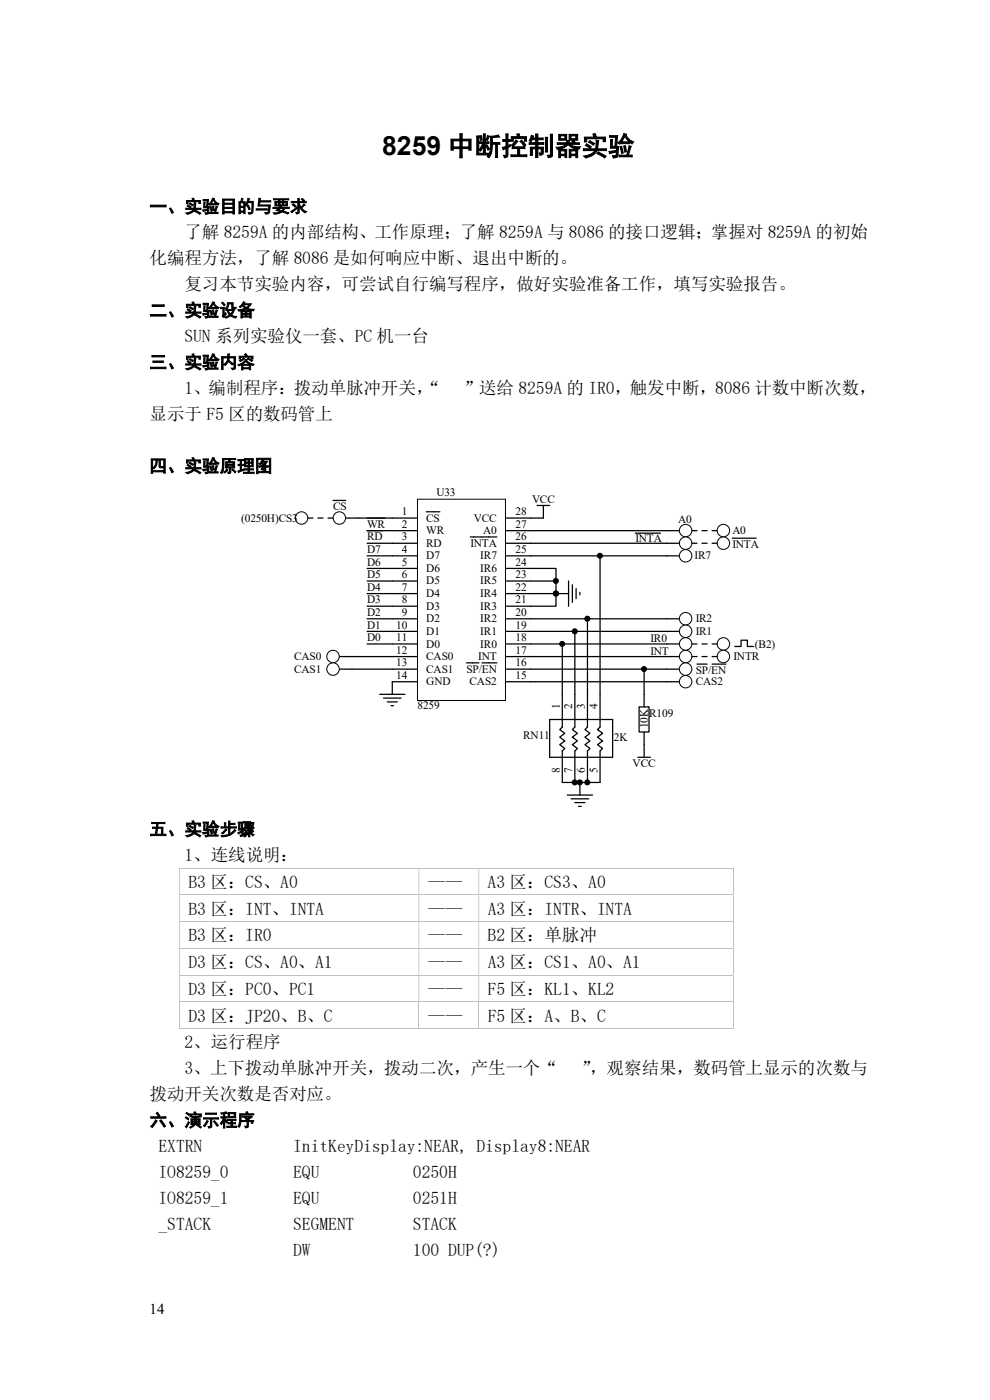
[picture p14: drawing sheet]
<svg xmlns="http://www.w3.org/2000/svg" width="210mm" height="297mm" viewBox="0 0 210 297" stroke-linecap="round" stroke-linejoin="round" font-family="sans-serif">
<defs><g id="words">
<text font-size="5.6" x="81.1" y="32.9">8259 中断控制器实验</text>
<g font-size="3.7">
<text x="31.7" y="45.1">一、实验目的与要求</text>
<text x="39.1" y="50.6">了解 8259A 的内部结构、工作原理；了解 8259A 与 8086 的接口逻辑；掌握对 8259A 的初始</text>
<text x="31.7" y="56.1">化编程方法，了解 8086 是如何响应中断、退出中断的。</text>
<text x="39.1" y="61.6">复习本节实验内容，可尝试自行编写程序，做好实验准备工作，填写实验报告。</text>
<text x="31.7" y="67.1">二、实验设备</text>
<text x="39.1" y="72.6">SUN 系列实验仪一套、PC 机一台</text>
<text x="31.7" y="78.1">三、实验内容</text>
<text x="39.1" y="83.6">1、编制程序：拨动单脉冲开关，</text>
<text x="89.7" y="83.6">“</text>
<text x="98.4" y="83.6">”送给 8259A 的 IR0，触发中断，8086 计数中断次数，</text>
<text x="31.7" y="89.1">显示于 F5 区的数码管上</text>
<text x="31.7" y="100.1">四、实验原理图</text>
<text x="31.7" y="177.2">五、实验步骤</text>
<text x="39.1" y="182.7">1、连线说明：</text>
<text x="40" y="188.3">B3 区：CS、A0</text>
<text x="90.8" y="188.3">——</text>
<text x="103.4" y="188.3">A3 区：CS3、A0</text>
<text x="40" y="194.1">B3 区：INT、INTA</text>
<text x="90.8" y="194.1">——</text>
<text x="103.5" y="194.1">A3 区：INTR、INTA</text>
<text x="40" y="199.7">B3 区：IR0</text>
<text x="90.8" y="199.7">——</text>
<text x="103.4" y="199.7">B2 区：单脉冲</text>
<text x="40" y="205.4">D3 区：CS、A0、A1</text>
<text x="90.8" y="205.4">——</text>
<text x="103.5" y="205.4">A3 区：CS1、A0、A1</text>
<text x="40" y="211.1">D3 区：PC0、PC1</text>
<text x="90.8" y="211.1">——</text>
<text x="103.4" y="211.1">F5 区：KL1、KL2</text>
<text x="40" y="216.7">D3 区：JP20、B、C</text>
<text x="90.8" y="216.7">——</text>
<text x="103.5" y="216.7">F5 区：A、B、C</text>
<text x="39.1" y="222.4">2、运行程序</text>
<text x="39.1" y="227.9">3、上下拨动单脉冲开关，拨动二次，产生一个“</text>
<text x="123.3" y="227.9">”</text>
<text x="125.1" y="227.9">，观察结果，数码管上显示的次数与</text>
<text x="31.7" y="233.4">拨动开关次数是否对应。</text>
<text x="31.7" y="238.9">六、演示程序</text>
<text x="33.6" y="244.4">EXTRN</text>
<text x="62.2" y="244.4">InitKeyDisplay:NEAR, Display8:NEAR</text>
<text x="33.6" y="249.9">IO8259_0</text>
<text x="62.2" y="249.9">EQU</text>
<text x="87.6" y="249.9">0250H</text>
<text x="33.6" y="255.4">IO8259_1</text>
<text x="62.2" y="255.4">EQU</text>
<text x="87.6" y="255.4">0251H</text>
<text x="33.6" y="260.9">_STACK</text>
<text x="62.2" y="260.9">SEGMENT</text>
<text x="87.6" y="260.9">STACK</text>
<text x="62.2" y="266.4">DW</text>
<text x="87.6" y="266.4">100 DUP(?)</text>
</g>
<text font-size="3.2" x="31.7" y="278.8">14</text>
<g font-size="2.4">
<text x="92.6" y="105.3">U33</text>
<text x="112.9" y="106.6">VCC</text>
<text x="51.2" y="110.7">(0250H)CS3</text>
<text x="70.7" y="108.2">CS</text>
<text x="77.9" y="112">WR</text>
<text x="85.3" y="109.3">1</text>
<text x="85.3" y="112">2</text>
<text x="90.4" y="110.7">CS</text>
<text x="90.4" y="113.3">WR</text>
<text x="100.5" y="110.7">VCC</text>
<text x="102.5" y="113.3">A0</text>
<text x="109.4" y="112">27</text>
<text x="109.4" y="109.3">28</text>
<text x="143.8" y="110.9">A0</text>
<text x="155.4" y="113.3">A0</text>
<text x="77.9" y="117.3">D7</text>
<text x="77.9" y="114.6">RD</text>
<text x="85.3" y="114.6">3</text>
<text x="85.3" y="117.3">4</text>
<text x="90.4" y="116">RD</text>
<text x="90.4" y="118.7">D7</text>
<text x="99.8" y="116">INTA</text>
<text x="101.9" y="118.7">IR7</text>
<text x="109.4" y="117.3">25</text>
<text x="109.4" y="114.6">26</text>
<text x="134.8" y="114.9">INTA</text>
<text x="147.3" y="118.7">IR7</text>
<text x="155.4" y="116.2">INTA</text>
<text x="77.9" y="125.3">D4</text>
<text x="77.9" y="122.7">D5</text>
<text x="77.9" y="120">D6</text>
<text x="85.3" y="120">5</text>
<text x="85.3" y="122.7">6</text>
<text x="85.3" y="125.3">7</text>
<text x="90.4" y="121.3">D6</text>
<text x="90.4" y="124">D5</text>
<text x="101.9" y="124">IR5</text>
<text x="101.9" y="121.3">IR6</text>
<text x="109.4" y="125.3">22</text>
<text x="109.4" y="122.7">23</text>
<text x="109.4" y="120">24</text>
<text x="77.9" y="130.7">D2</text>
<text x="77.9" y="128">D3</text>
<text x="85.3" y="128">8</text>
<text x="85.3" y="130.7">9</text>
<text x="90.4" y="126.7">D4</text>
<text x="90.4" y="129.3">D3</text>
<text x="101.9" y="129.3">IR3</text>
<text x="101.9" y="126.7">IR4</text>
<text x="109.4" y="130.7">20</text>
<text x="109.4" y="128">21</text>
<text x="77.9" y="136">D0</text>
<text x="77.9" y="133.3">D1</text>
<text x="84.1" y="133.3">10</text>
<text x="84.1" y="136">11</text>
<text x="90.4" y="132">D2</text>
<text x="90.4" y="134.7">D1</text>
<text x="90.4" y="137.4">D0</text>
<text x="101.9" y="137.4">IR0</text>
<text x="101.9" y="134.7">IR1</text>
<text x="101.9" y="132">IR2</text>
<text x="109.4" y="136">18</text>
<text x="109.4" y="133.3">19</text>
<text x="138" y="136.3">IR0</text>
<text x="147.6" y="132">IR2</text>
<text x="147.6" y="134.7">IR1</text>
<text x="160.1" y="137.4">(B2)</text>
<text x="62.4" y="140">CAS0</text>
<text x="62.4" y="142.7">CAS1</text>
<text x="84.1" y="138.7">12</text>
<text x="84.1" y="141.3">13</text>
<text x="90.4" y="140">CAS0</text>
<text x="90.4" y="142.7">CAS1</text>
<text x="98.9" y="142.7">SP/EN</text>
<text x="101.5" y="140">INT</text>
<text x="109.4" y="141.3">16</text>
<text x="109.4" y="138.7">17</text>
<text x="138" y="139">INT</text>
<text x="147.6" y="143">SP/EN</text>
<text x="155.6" y="140">INTR</text>
<text x="84.1" y="144">14</text>
<text x="90.4" y="145.4">GND</text>
<text x="99.6" y="145.4">CAS2</text>
<text x="109.4" y="144">15</text>
<text x="147.6" y="145.4">CAS2</text>
<text x="88.6" y="150.5">8259</text>
<text x="118.7" y="150.5" transform="rotate(-90 118.7 150.5)">1</text>
<text x="121.4" y="150.5" transform="rotate(-90 121.4 150.5)">2</text>
<text x="124.1" y="150.5" transform="rotate(-90 124.1 150.5)">3</text>
<text x="126.7" y="150.5" transform="rotate(-90 126.7 150.5)">4</text>
<text x="137.4" y="154.5" transform="rotate(-90 137.4 154.5)">10K</text>
<text x="137.7" y="152.1">R109</text>
<text x="111" y="156.8">RN11</text>
<text x="130.2" y="157.1">2K</text>
<text x="118.7" y="164" transform="rotate(-90 118.7 164)">8</text>
<text x="121.4" y="164" transform="rotate(-90 121.4 164)">7</text>
<text x="124.1" y="164" transform="rotate(-90 124.1 164)">6</text>
<text x="126.7" y="164" transform="rotate(-90 126.7 164)">5</text>
<text x="134.2" y="162.7">VCC</text>
</g>
</g></defs>
<path d="M141.5 112.6h2.6" fill="none" stroke="#000" stroke-width=".27"/>
<circle cx="145.4" cy="112.6" r="1.32" fill="#fff" stroke="#000" stroke-width=".21"/>
<path d="M141.5 139.3h2.6" fill="none" stroke="#000" stroke-width=".27"/>
<circle cx="145.4" cy="139.3" r="1.32" fill="#fff" stroke="#000" stroke-width=".21"/>
<path d="M141.5 115.2h2.6" fill="none" stroke="#000" stroke-width=".27"/>
<circle cx="145.4" cy="115.2" r="1.32" fill="#fff" stroke="#000" stroke-width=".21"/>
<path d="M141.5 117.9h2.6" fill="none" stroke="#000" stroke-width=".27"/>
<circle cx="145.4" cy="117.9" r="1.32" fill="#fff" stroke="#000" stroke-width=".21"/>
<path d="M141.5 131.3h2.6" fill="none" stroke="#000" stroke-width=".27"/>
<circle cx="145.4" cy="131.3" r="1.32" fill="#fff" stroke="#000" stroke-width=".21"/>
<path d="M141.5 133.9h2.6" fill="none" stroke="#000" stroke-width=".27"/>
<circle cx="145.4" cy="133.9" r="1.32" fill="#fff" stroke="#000" stroke-width=".21"/>
<path d="M141.5 136.6h2.6" fill="none" stroke="#000" stroke-width=".27"/>
<circle cx="145.4" cy="136.6" r="1.32" fill="#fff" stroke="#000" stroke-width=".21"/>
<path d="M73.3 109.9h2.7" fill="none" stroke="#000" stroke-width=".27"/>
<circle cx="72" cy="109.9" r="1.32" fill="#fff" stroke="#000" stroke-width=".21"/>
<path d="M135.6 150h2.1v5.3h-2.1zM136.6 147.3v2.7M136.6 155.3v2.7" fill="none" stroke="#000" stroke-width=".27"/>
<path d="M88.6 105.9h18.6v42.7h-18.6z" fill-rule="evenodd" fill="#fff" stroke="#000" stroke-width=".21"/>
<g fill="none" stroke="#000" stroke-width=".27">
<path d="M70.7 106.2h2.6M77.9 112.6h10.7M77.9 115.2h10.7M77.9 117.9h10.7M83.2 109.9h5.4M90.4 108.6h2.9M99.8 113.9h5.6M107.3 109.9h5.3M107.3 112.6h34.2M107.3 115.2h34.2M107.3 117.9h34.2M113.9 107.2h2.7"/>
<path d="M115.3 107.2v2.7M127.3 117.9v36.3l-.5 .6 1 .8-1 .8 1 .8-1 .8 1 .8-.5 .5v6.7h-8v-6.7l.5-.5-1.1-.8 1.1-.8-1.1-.8 1.1-.8-1.1-.8 .6-.6v-17.6M134.8 113.1h5.3M77.9 120.6h10.7M77.9 123.3h10.7M77.9 125.9h10.7M77.9 128.6h10.7M77.9 131.3h10.7M77.9 133.9h10.7M77.9 136.6h10.7M83.2 139.3h5.4M107.3 120.6h10.6v8h-10.6"/>
<path d="M107.3 123.3h10.6M107.3 125.9h13.3M107.3 131.3h34.2M107.3 133.9h34.2M107.3 136.6h34.2M107.3 139.3h34.2M120.6 123.3v5.3M121.4 124.1v3.7M121.9 133.9v20.3l-.5 .6 1.1 .8-1.1 .8 1.1 .8-1.1 .8 1.1 .8-.6 .5v6.7M122.2 124.9v2.1M123 125.7v.5M124.6 131.3v22.9l-.5 .6 1.1 .8-1.1 .8 1.1 .8-1.1 .8 1.1 .8-.6 .5v6.7"/>
<path d="M80.5 147.3h5.4M81.3 148.1h3.8M82.1 148.9h2.2M82.9 149.7h.6M83.2 142h5.4M88.6 144.6h-5.4v2.7M99 140.6h2.6M102.2 140.6h3.2M107.3 142h34.2M107.3 144.6h5.3M116.6 152.6h13.4v8.1h-13.4zM141.5 144.6h2.6"/>
<path d="M120.3 168.7h5.4M121.2 169.5h3.7M121.9 170.3h2.2M122.8 171.1h.5M123 166v2.7"/>
</g>
<g fill="#000" stroke="#000" stroke-width=".21">
<circle cx="127.3" cy="117.9" r=".53"/>
<circle cx="117.9" cy="123.2" r=".53"/>
<circle cx="117.9" cy="125.9" r=".53"/>
<circle cx="119.3" cy="136.6" r=".53"/>
<circle cx="121.9" cy="133.9" r=".53"/>
<circle cx="124.6" cy="131.3" r=".53"/>
<circle cx="121.9" cy="166" r=".53"/>
<circle cx="123" cy="166" r=".53"/>
<circle cx="124.6" cy="166" r=".53"/>
</g>
<circle cx="145.4" cy="144.6" r="1.32" fill="#fff" stroke="#000" stroke-width=".21"/>
<path d="M72 139.3h2.7" fill="none" stroke="#000" stroke-width=".27"/>
<circle cx="70.6" cy="139.3" r="1.32" fill="#fff" stroke="#000" stroke-width=".21"/>
<path d="M72 142h2.7" fill="none" stroke="#000" stroke-width=".27"/>
<circle cx="70.6" cy="141.9" r="1.32" fill="#fff" stroke="#000" stroke-width=".21"/>
<path d="M76 109.9h7.2M77.9 112.6h3.3M112.6 109.9h2.7M74.7 139.3h8.5M74.7 142h8.5M112.6 144.6h28.9M141.5 142h2.6" fill="none" stroke="#000" stroke-width=".27"/>
<circle cx="145.4" cy="141.9" r="1.32" fill="#fff" stroke="#000" stroke-width=".21"/>
<path d="M136.6 142v5.3M136.6 158v2.7M147.9 140.9h2.1M151.1 140.9h2.9M135.3 160.7h2.7" fill="none" stroke="#000" stroke-width=".27"/>
<circle cx="136.6" cy="141.9" r=".53" fill="#000" stroke="#000" stroke-width=".21"/>
<circle cx="64" cy="109.9" r="1.32" fill="#fff" stroke="#000" stroke-width=".21"/>
<path d="M65.3 109.9h1.1M67.5 109.9h1M69.6 109.9h1.1" fill="none" stroke="#000" stroke-width=".27"/>
<circle cx="153.5" cy="112.6" r="1.32" fill="#fff" stroke="#000" stroke-width=".21"/>
<path d="M146.8 112.6h1.1M148.9 112.6h1.1M151.1 112.6h1" fill="none" stroke="#000" stroke-width=".27"/>
<circle cx="153.5" cy="115.2" r="1.32" fill="#fff" stroke="#000" stroke-width=".21"/>
<path d="M146.8 115.2h1.1M148.9 115.2h1.1M151.1 115.2h1M155.3 114.2h5.1" fill="none" stroke="#000" stroke-width=".27"/>
<circle cx="153.5" cy="136.6" r="1.32" fill="#fff" stroke="#000" stroke-width=".21"/>
<path d="M146.8 136.6h1.1M148.9 136.6h1.1M151.1 136.6h1M155.9 137.2h1.3v-1.4h1.3v1.4h1.4" fill="none" stroke="#000" stroke-width=".27"/>
<circle cx="153.5" cy="139.3" r="1.32" fill="#fff" stroke="#000" stroke-width=".21"/>
<path d="M146.8 139.3h1.1M148.9 139.3h1.1M151.1 139.3h1" fill="none" stroke="#000" stroke-width=".27"/>
<path d="M38 184.1h117.4" fill="none" stroke="#c0c0c0" stroke-width=".21"/>
<path d="M155.4 184.1h.2v.1h-.2zM38 184.2h.1v5.5h-.1zM88.8 184.2h.1v5.5h-.1zM101.5 184.2h.1v5.5h-.1z" fill-rule="evenodd" fill="#c0c0c0"/>
<path d="M38 189.8h117.4M155.5 184.2v5.5" fill="none" stroke="#c0c0c0" stroke-width=".21"/>
<path d="M155.4 189.7h.2v.2h-.2zM38 189.9h.1v5.6h-.1zM88.8 189.9h.1v5.6h-.1zM101.5 189.9h.1v5.6h-.1z" fill-rule="evenodd" fill="#c0c0c0"/>
<path d="M38 195.5h117.4M155.5 189.9v5.6" fill="none" stroke="#c0c0c0" stroke-width=".21"/>
<path d="M155.4 195.5h.2v.1h-.2zM38 195.6h.1v5.5h-.1zM88.8 195.6h.1v5.5h-.1zM101.5 195.6h.1v5.5h-.1z" fill-rule="evenodd" fill="#c0c0c0"/>
<path d="M155.5 195.6v5.5M38 201.2h117.4" fill="none" stroke="#c0c0c0" stroke-width=".21"/>
<path d="M155.4 201.1h.2v.2h-.2zM38 201.3h.1v5.5h-.1zM88.8 201.3h.1v5.5h-.1zM101.5 201.3h.1v5.5h-.1z" fill-rule="evenodd" fill="#c0c0c0"/>
<path d="M38 206.9h117.4M155.5 201.3v5.5" fill="none" stroke="#c0c0c0" stroke-width=".21"/>
<path d="M155.4 206.8h.2v.2h-.2zM38 207h.1v5.5h-.1zM88.8 207h.1v5.5h-.1zM101.5 207h.1v5.5h-.1z" fill-rule="evenodd" fill="#c0c0c0"/>
<path d="M38 212.6h117.4M155.5 207v5.5" fill="none" stroke="#c0c0c0" stroke-width=".21"/>
<path d="M155.4 212.5h.2v.1h-.2z" fill="#c0c0c0"/>
<path d="M38 218.2h50.8M38.1 212.6v5.7M88.9 212.6v5.7M88.9 218.2h12.6M101.6 212.6v5.7M101.6 218.2h53.8M155.5 212.6v5.7" fill="none" stroke="#c0c0c0" stroke-width=".21"/>
<path d="M155.4 218.1h.2v.2h-.2z" fill="#c0c0c0"/>
<use href="#words"/>
</svg>
